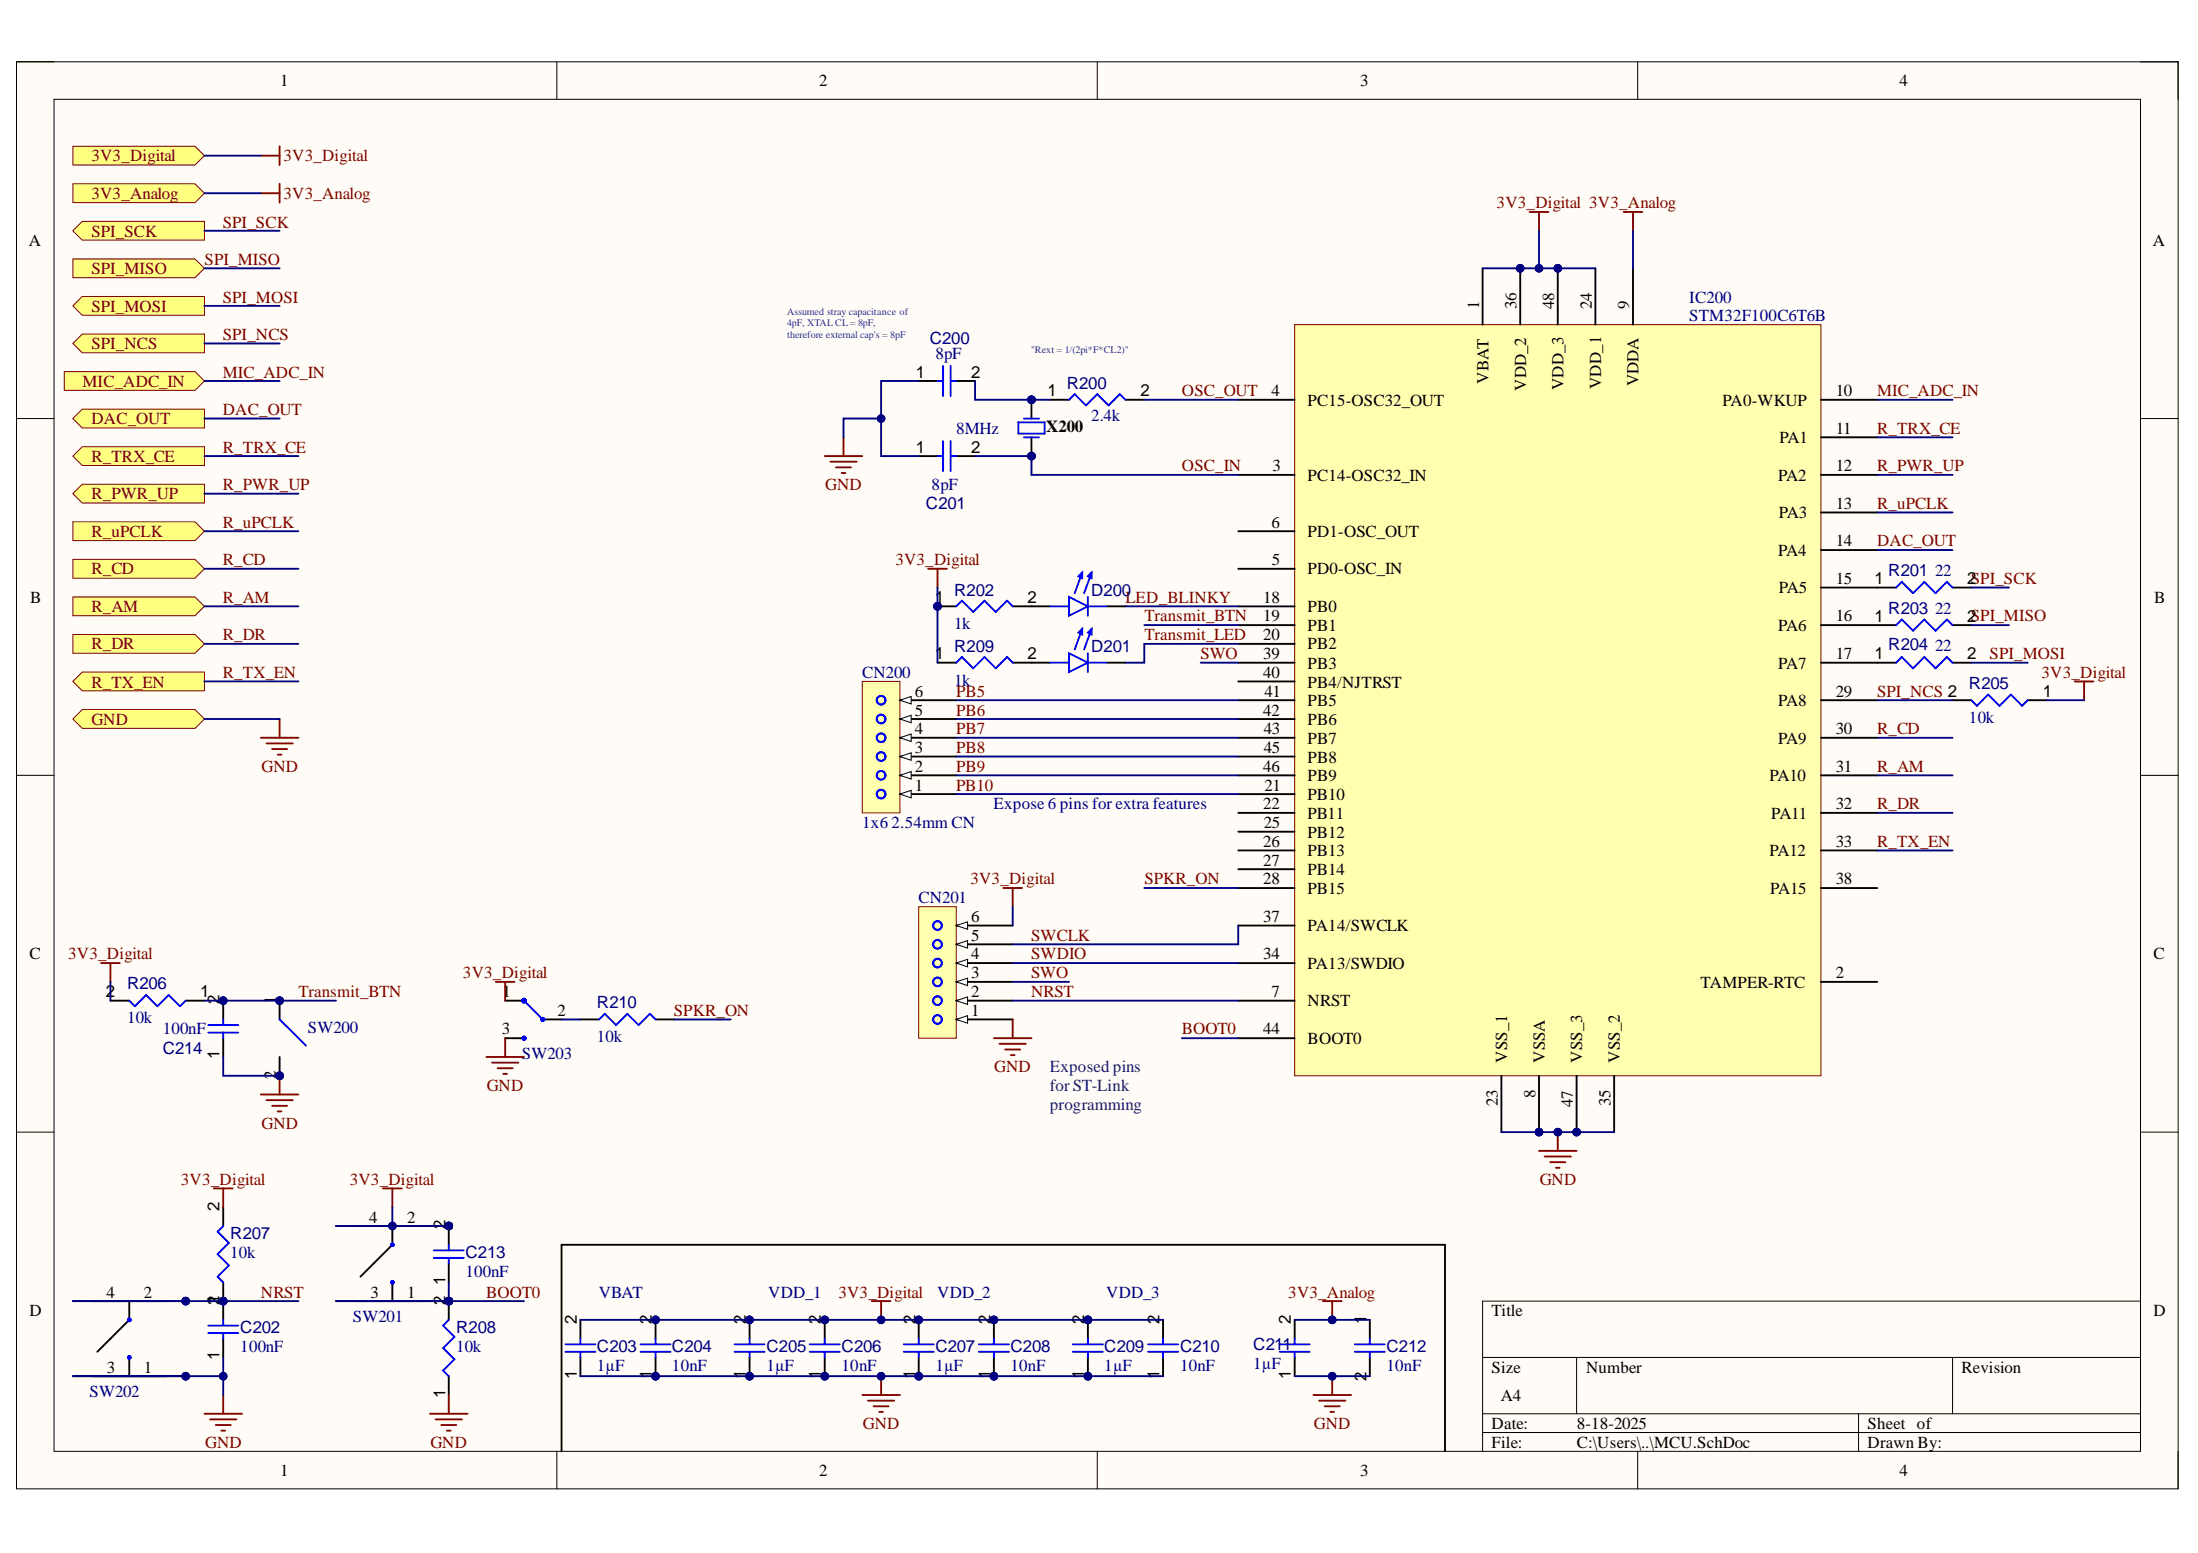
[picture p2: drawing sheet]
<svg xmlns="http://www.w3.org/2000/svg" width="297mm" height="210mm" viewBox="0 0 297 210" stroke-linecap="round" stroke-linejoin="round" font-family="sans-serif">
<defs><g id="words">
<g font-size="2.3">
<text x="37.9" y="11.7">1</text>
<text x="110.7" y="11.7">2</text>
<text x="183.8" y="11.7">3</text>
<text x="256.7" y="11.7">4</text>
<text x="3.9" y="33.3">A</text>
<text x="290.9" y="33.3">A</text>
<text x="199.9" y="41.8" transform="rotate(-90 199.9 41.8)">1</text>
<text x="205" y="41.8" transform="rotate(-90 205 41.8)">36</text>
<text x="210" y="41.8" transform="rotate(-90 210 41.8)">48</text>
<text x="215.1" y="41.8" transform="rotate(-90 215.1 41.8)">24</text>
<text x="220.2" y="41.8" transform="rotate(-90 220.2 41.8)">9</text>
<text x="123.8" y="51">1</text>
<text x="131.2" y="51">2</text>
<text x="141.5" y="53.6">1</text>
<text x="154.1" y="53.6">2</text>
<text x="171.8" y="53.6">4</text>
<text x="201.2" y="51.9" transform="rotate(-90 201.2 51.9)">VBAT</text>
<text x="206.2" y="52.8" transform="rotate(-90 206.2 52.8)">VDD_2</text>
<text x="211.3" y="52.7" transform="rotate(-90 211.3 52.7)">VDD_3</text>
<text x="216.4" y="52.6" transform="rotate(-90 216.4 52.6)">VDD_1</text>
<text x="221.4" y="52.2" transform="rotate(-90 221.4 52.2)">VDDA</text>
<text x="248.1" y="53.6">10</text>
<text x="141.4" y="58.4">X200</text>
<text x="176.7" y="54.8">PC15-OSC32_OUT</text>
<text x="232.8" y="54.8">PA0-WKUP</text>
<text x="240.5" y="59.9">PA1</text>
<text x="248.1" y="58.6">11</text>
<text x="123.8" y="61.2">1</text>
<text x="131.2" y="61.2">2</text>
<text x="172" y="63.7">3</text>
<text x="176.7" y="65">PC14-OSC32_IN</text>
<text x="240.3" y="65">PA2</text>
<text x="248.1" y="63.7">12</text>
<text x="171.8" y="71.3">6</text>
<text x="240.4" y="70">PA3</text>
<text x="248.1" y="68.8">13</text>
<text x="171.9" y="76.4">5</text>
<text x="176.7" y="77.6">PD0-OSC_IN</text>
<text x="176.7" y="72.6">PD1-OSC_OUT</text>
<text x="240.3" y="75.1">PA4</text>
<text x="248.1" y="73.8">14</text>
<text x="4.1" y="81.4">B</text>
<text x="126.3" y="81.5">1</text>
<text x="138.8" y="81.5">2</text>
<text x="170.7" y="81.4">18</text>
<text x="170.7" y="84">19</text>
<text x="176.7" y="82.7">PB0</text>
<text x="240.4" y="80.2">PA5</text>
<text x="248.1" y="78.9">15</text>
<text x="248.1" y="84">16</text>
<text x="253.3" y="79">1</text>
<text x="265.8" y="79">2SPI_SCK</text>
<text x="291.1" y="81.4">B</text>
<text x="126.3" y="89.1">1</text>
<text x="138.8" y="89.1">2</text>
<text x="170.7" y="86.5">20</text>
<text x="170.7" y="89.1">39</text>
<text x="176.7" y="85.2">PB1</text>
<text x="176.7" y="87.8">PB2</text>
<text x="240.3" y="85.2">PA6</text>
<text x="248.1" y="89.1">17</text>
<text x="253.3" y="84.1">1</text>
<text x="253.3" y="89.1">1</text>
<text x="265.8" y="84.1">2SPI_MISO</text>
<text x="265.8" y="89.1">2</text>
<text x="123.6" y="94.2">6</text>
<text x="170.7" y="91.7">40</text>
<text x="170.9" y="94.2">41</text>
<text x="176.7" y="90.4">PB3</text>
<text x="176.7" y="92.9">PB4/NJTRST</text>
<text x="176.7" y="95.5">PB5</text>
<text x="240.3" y="90.4">PA7</text>
<text x="240.3" y="95.5">PA8</text>
<text x="248.1" y="94.2">29</text>
<text x="276.1" y="94.2">1</text>
<text x="123.6" y="101.8">3</text>
<text x="123.6" y="99.3">4</text>
<text x="123.6" y="96.7">5</text>
<text x="170.7" y="96.7">42</text>
<text x="170.8" y="99.3">43</text>
<text x="170.8" y="101.8">45</text>
<text x="176.7" y="98">PB6</text>
<text x="176.7" y="100.5">PB7</text>
<text x="240.3" y="100.5">PA9</text>
<text x="248.1" y="99.3">30</text>
<text x="123.6" y="106.9">1</text>
<text x="123.6" y="104.3">2</text>
<text x="170.7" y="104.3">46</text>
<text x="170.9" y="106.9">21</text>
<text x="176.7" y="103.1">PB8</text>
<text x="176.7" y="105.6">PB9</text>
<text x="239.1" y="105.6">PA10</text>
<text x="248.1" y="104.3">31</text>
<text x="170.7" y="109.4">22</text>
<text x="170.8" y="111.9">25</text>
<text x="176.7" y="108.1">PB10</text>
<text x="176.7" y="110.7">PB11</text>
<text x="176.7" y="113.2">PB12</text>
<text x="239.4" y="110.7">PA11</text>
<text x="248.1" y="109.4">32</text>
<text x="170.7" y="114.5">26</text>
<text x="170.7" y="117">27</text>
<text x="170.7" y="119.5">28</text>
<text x="176.7" y="115.7">PB13</text>
<text x="176.7" y="118.3">PB14</text>
<text x="239.1" y="115.7">PA12</text>
<text x="248.1" y="114.5">33</text>
<text x="248.1" y="119.5">38</text>
<text x="131.2" y="124.6">6</text>
<text x="170.7" y="124.6">37</text>
<text x="176.7" y="120.8">PB15</text>
<text x="176.7" y="125.9">PA14/SWCLK</text>
<text x="239.2" y="120.8">PA15</text>
<text x="4" y="129.7">C</text>
<text x="131.2" y="129.7">4</text>
<text x="131.2" y="127.1">5</text>
<text x="170.7" y="129.7">34</text>
<text x="176.7" y="130.9">PA13/SWDIO</text>
<text x="291" y="129.7">C</text>
<text x="14.3" y="134.7">2</text>
<text x="27.1" y="134.7">1</text>
<text x="29.7" y="135.8" transform="rotate(-90 29.7 135.8)">2</text>
<text x="37.3" y="135.8" transform="rotate(-90 37.3 135.8)">1</text>
<text x="67.9" y="134.7">1</text>
<text x="75.3" y="137.3">2</text>
<text x="131.2" y="137.3">1</text>
<text x="131.2" y="134.7">2</text>
<text x="131.2" y="132.2">3</text>
<text x="171.8" y="134.7">7</text>
<text x="176.7" y="136">NRST</text>
<text x="229.8" y="133.5">TAMPER-RTC</text>
<text x="248.1" y="132.2">2</text>
<text x="29.7" y="143.2" transform="rotate(-90 29.7 143.2)">1</text>
<text x="67.8" y="139.8">3</text>
<text x="170.7" y="139.8">44</text>
<text x="176.7" y="141.1">BOOT0</text>
<text x="203.7" y="143.6" transform="rotate(-90 203.7 143.6)">VSS_1</text>
<text x="208.8" y="143.6" transform="rotate(-90 208.8 143.6)">VSSA</text>
<text x="213.8" y="143.6" transform="rotate(-90 213.8 143.6)">VSS_3</text>
<text x="218.9" y="143.6" transform="rotate(-90 218.9 143.6)">VSS_2</text>
<text x="37.3" y="145.9" transform="rotate(-90 37.3 145.9)">2</text>
<text x="202.4" y="149.5" transform="rotate(-90 202.4 149.5)">23</text>
<text x="207.5" y="148.4" transform="rotate(-90 207.5 148.4)">8</text>
<text x="212.6" y="149.6" transform="rotate(-90 212.6 149.6)">47</text>
<text x="217.6" y="149.5" transform="rotate(-90 217.6 149.5)">35</text>
<text x="29.7" y="163.6" transform="rotate(-90 29.7 163.6)">2</text>
<text x="49.9" y="165.2">4</text>
<text x="55" y="165.2">2</text>
<text x="60.2" y="166.2" transform="rotate(-90 60.2 166.2)">2</text>
<text x="60.2" y="173.7" transform="rotate(-90 60.2 173.7)">1</text>
<text x="4" y="177.9">D</text>
<text x="14.4" y="175.4">4</text>
<text x="19.4" y="175.4">2</text>
<text x="29.7" y="176.4" transform="rotate(-90 29.7 176.4)">2</text>
<text x="29.7" y="176.2" transform="rotate(-90 29.7 176.2)">1</text>
<text x="50.1" y="175.4">3</text>
<text x="55" y="175.4">1</text>
<text x="60.2" y="176.4" transform="rotate(-90 60.2 176.4)">2</text>
<text x="78" y="178.9" transform="rotate(-90 78 178.9)">2</text>
<text x="88.1" y="178.9" transform="rotate(-90 88.1 178.9)">2</text>
<text x="100.8" y="178.9" transform="rotate(-90 100.8 178.9)">2</text>
<text x="110.9" y="178.9" transform="rotate(-90 110.9 178.9)">2</text>
<text x="123.7" y="178.9" transform="rotate(-90 123.7 178.9)">2</text>
<text x="133.8" y="178.9" transform="rotate(-90 133.8 178.9)">2</text>
<text x="146.5" y="178.9" transform="rotate(-90 146.5 178.9)">2</text>
<text x="156.7" y="178.9" transform="rotate(-90 156.7 178.9)">2</text>
<text x="174.4" y="178.9" transform="rotate(-90 174.4 178.9)">2</text>
<text x="184.7" y="178.9" transform="rotate(-90 184.7 178.9)">1</text>
<text x="201.6" y="177.9">Title</text>
<text x="291" y="177.9">D</text>
<text x="14.5" y="185.5">3</text>
<text x="19.4" y="185.5">1</text>
<text x="29.7" y="183.8" transform="rotate(-90 29.7 183.8)">1</text>
<text x="201.6" y="185.5">Size</text>
<text x="214.3" y="185.5">Number</text>
<text x="265.1" y="185.5">Revision</text>
<text x="60.2" y="188.9" transform="rotate(-90 60.2 188.9)">1</text>
<text x="78" y="186.4" transform="rotate(-90 78 186.4)">1</text>
<text x="88.1" y="186.4" transform="rotate(-90 88.1 186.4)">1</text>
<text x="100.8" y="186.4" transform="rotate(-90 100.8 186.4)">1</text>
<text x="110.9" y="186.4" transform="rotate(-90 110.9 186.4)">1</text>
<text x="123.7" y="186.4" transform="rotate(-90 123.7 186.4)">1</text>
<text x="133.8" y="186.4" transform="rotate(-90 133.8 186.4)">1</text>
<text x="146.5" y="186.4" transform="rotate(-90 146.5 186.4)">1</text>
<text x="156.7" y="186.4" transform="rotate(-90 156.7 186.4)">1</text>
<text x="174.4" y="186.4" transform="rotate(-90 174.4 186.4)">1</text>
<text x="184.7" y="186.6" transform="rotate(-90 184.7 186.6)">2</text>
<text x="202.8" y="189.3">A4</text>
<text x="201.6" y="193.1">Date:</text>
<text x="201.6" y="195.7">File:</text>
<text x="213.1" y="193.1">8-18-2025</text>
<text x="213.1" y="195.7">C:\Users\..\MCU.SchDoc</text>
<text x="252.4" y="193.1">Sheet of</text>
<text x="252.4" y="195.7">Drawn By:</text>
<text x="37.9" y="199.5">1</text>
<text x="110.7" y="199.5">2</text>
<text x="183.8" y="199.5">3</text>
<text x="256.7" y="199.5">4</text>
</g>
<g font-size="2.3" fill="#800000">
<text x="12.3" y="21.8">3V3_Digital</text>
<text x="38.3" y="21.8">3V3_Digital</text>
<text x="12.3" y="26.9">3V3_Analog</text>
<text x="38.3" y="26.9">3V3_Analog</text>
<text x="202.3" y="28.1">3V3_Digital 3V3_Analog</text>
<text x="12.3" y="32">SPI_SCK</text>
<text x="27.6" y="35.8">SPI_MISO</text>
<text x="30.1" y="30.8">SPI_SCK</text>
<text x="12.3" y="37.1">SPI_MISO</text>
<text x="30.1" y="40.9">SPI_MOSI</text>
<text x="12.3" y="42.2">SPI_MOSI</text>
<text x="12.3" y="47.2">SPI_NCS</text>
<text x="30.1" y="46">SPI_NCS</text>
<text x="11.2" y="52.3">MIC_ADC_IN</text>
<text x="30.1" y="51">MIC_ADC_IN</text>
<text x="159.7" y="53.6">OSC_OUT</text>
<text x="253.7" y="53.6">MIC_ADC_IN</text>
<text x="12.3" y="57.4">DAC_OUT</text>
<text x="30.1" y="56.1">DAC_OUT</text>
<text x="253.7" y="58.6">R_TRX_CE</text>
<text x="12.3" y="62.4">R_TRX_CE</text>
<text x="30.1" y="61.2">R_TRX_CE</text>
<text x="159.7" y="63.7">OSC_IN</text>
<text x="253.7" y="63.7">R_PWR_UP</text>
<text x="12.3" y="67.5">R_PWR_UP</text>
<text x="30.1" y="66.2">R_PWR_UP</text>
<text x="30.1" y="71.3">R_uPCLK</text>
<text x="111.5" y="66.2">GND</text>
<text x="253.7" y="68.8">R_uPCLK</text>
<text x="12.3" y="72.6">R_uPCLK</text>
<text x="12.3" y="77.6">R_CD</text>
<text x="30.1" y="76.4">R_CD</text>
<text x="121" y="76.4">3V3_Digital</text>
<text x="253.7" y="73.8">DAC_OUT</text>
<text x="12.3" y="82.7">R_AM</text>
<text x="30.1" y="81.4">R_AM</text>
<text x="152.1" y="81.4">LED_BLINKY</text>
<text x="154.6" y="84">Transmit_BTN</text>
<text x="12.3" y="87.8">R_DR</text>
<text x="30.1" y="86.5">R_DR</text>
<text x="154.6" y="86.5">Transmit_LED</text>
<text x="162.3" y="89.1">SWO</text>
<text x="268.9" y="89.1">SPI_MOSI</text>
<text x="12.3" y="92.9">R_TX_EN</text>
<text x="30.1" y="91.7">R_TX_EN</text>
<text x="129.2" y="94.2">PB5</text>
<text x="253.7" y="94.2">SPI_NCS 2</text>
<text x="275.9" y="91.7">3V3_Digital</text>
<text x="12.3" y="98">GND</text>
<text x="129.2" y="96.7">PB6</text>
<text x="129.2" y="99.3">PB7</text>
<text x="129.2" y="101.8">PB8</text>
<text x="253.7" y="99.3">R_CD</text>
<text x="35.3" y="104.3">GND</text>
<text x="129.2" y="104.3">PB9</text>
<text x="129.2" y="106.9">PB10</text>
<text x="253.7" y="104.3">R_AM</text>
<text x="253.7" y="109.4">R_DR</text>
<text x="131.1" y="119.5">3V3_Digital</text>
<text x="154.6" y="119.5">SPKR_ON</text>
<text x="253.7" y="114.5">R_TX_EN</text>
<text x="9.2" y="129.7">3V3_Digital</text>
<text x="139.3" y="127.1">SWCLK</text>
<text x="139.3" y="129.7">SWDIO</text>
<text x="40.3" y="134.7">Transmit_BTN</text>
<text x="62.6" y="132.2">3V3_Digital</text>
<text x="91.1" y="137.3">SPKR_ON</text>
<text x="139.3" y="134.7">NRST</text>
<text x="139.3" y="132.2">SWO</text>
<text x="159.7" y="139.8">BOOT0</text>
<text x="65.8" y="147.4">GND</text>
<text x="134.4" y="144.9">GND</text>
<text x="35.3" y="152.6">GND</text>
<text x="24.4" y="160.2">3V3_Digital</text>
<text x="47.3" y="160.2">3V3_Digital</text>
<text x="208.1" y="160.2">GND</text>
<text x="35.3" y="175.4">NRST</text>
<text x="65.7" y="175.4">BOOT0</text>
<text x="113.3" y="175.4">3V3_Digital</text>
<text x="174.1" y="175.4">3V3_Analog</text>
<text x="27.7" y="195.7">GND</text>
<text x="58.2" y="195.7">GND</text>
<text x="116.6" y="193.1">GND</text>
<text x="177.6" y="193.1">GND</text>
</g>
<g font-size="2.3" fill="#000080">
<text x="228.3" y="40.9">IC200</text>
<text x="125.6" y="46.5">C200</text>
<text x="228.3" y="43.4">STM32F100C6T6B</text>
<text x="126.4" y="48.5">8pF</text>
<text x="144.2" y="52.5">R200</text>
<text x="129.2" y="58.6">8MHz</text>
<text x="147.5" y="56.9">2.4k</text>
<text x="125.1" y="68.8">C201</text>
<text x="125.9" y="66.2">8pF</text>
<text x="255.2" y="77.9">R201</text>
<text x="261.5" y="77.9">22</text>
<text x="128.9" y="80.5">R202</text>
<text x="147.5" y="80.5">D200</text>
<text x="255.2" y="83">R203</text>
<text x="261.5" y="83">22</text>
<text x="128.9" y="85">1k</text>
<text x="128.9" y="88.1">R209</text>
<text x="147.5" y="88.1">D201</text>
<text x="255.2" y="87.9">R204</text>
<text x="261.5" y="88">22</text>
<text x="116.5" y="91.7">CN200</text>
<text x="128.9" y="92.7">1k</text>
<text x="266.1" y="93.2">R205</text>
<text x="266.1" y="97.7">10k</text>
<text x="116.5" y="111.9">1x6</text>
<text x="120.5" y="111.9">2.54mm CN</text>
<text x="134.3" y="109.4">Expose 6 pins for extra features</text>
<text x="124.1" y="122.1">CN201</text>
<text x="17.2" y="133.7">R206</text>
<text x="80.7" y="136.3">R210</text>
<text x="17.2" y="138.3">10k</text>
<text x="22" y="139.8">100nF</text>
<text x="22" y="142.4">C214</text>
<text x="41.6" y="139.6">SW200</text>
<text x="70.5" y="143.1">SW203</text>
<text x="80.7" y="140.8">10k</text>
<text x="31.1" y="167.5">R207</text>
<text x="31.1" y="170.1">10k</text>
<text x="62.9" y="172.6">100nF</text>
<text x="62.9" y="170.1">C213</text>
<text x="47.7" y="178.7">SW201</text>
<text x="80.9" y="175.4">VBAT</text>
<text x="103.8" y="175.4">VDD_1</text>
<text x="126.7" y="175.4">VDD_2</text>
<text x="149.5" y="175.4">VDD_3</text>
<text x="32.5" y="182.7">100nF</text>
<text x="32.5" y="180.2">C202</text>
<text x="61.6" y="182.7">10k</text>
<text x="61.6" y="180.2">R208</text>
<text x="80.7" y="185.3">1µF</text>
<text x="80.7" y="182.7">C203</text>
<text x="90.8" y="185.3">10nF</text>
<text x="90.8" y="182.7">C204</text>
<text x="103.6" y="185.3">1µF</text>
<text x="103.6" y="182.7">C205</text>
<text x="113.7" y="185.3">10nF</text>
<text x="113.7" y="182.7">C206</text>
<text x="126.4" y="185.3">1µF</text>
<text x="126.4" y="182.7">C207</text>
<text x="136.6" y="185.3">10nF</text>
<text x="136.6" y="182.7">C208</text>
<text x="149.2" y="185.3">1µF</text>
<text x="149.2" y="182.7">C209</text>
<text x="159.5" y="185.3">10nF</text>
<text x="159.5" y="182.7">C210</text>
<text x="169.4" y="185">1µF</text>
<text x="169.4" y="182.5">C211</text>
<text x="187.4" y="185.3">10nF</text>
<text x="187.4" y="182.7">C212</text>
<text x="12.1" y="188.8">SW202</text>
</g>
<g font-size="2.3" fill="#073763">
<text x="141.9" y="144.9">Exposed pins</text>
<text x="141.9" y="147.4">for ST-Link</text>
<text x="141.9" y="150">programming</text>
</g>
<g font-size="1.4" fill="#1c4587">
<text x="106.4" y="42.6">Assumed stray capacitance of</text>
<text x="106.4" y="44.1">4pF, XTAL CL = 8pF,</text>
<text x="106.4" y="45.6">therefore external cap's = 8pF</text>
<text x="139.3" y="47.6">&quot;Rext = 1/(2pi*F*CL2)&quot;</text>
</g>
</g></defs>
<path d="M2.2 8.4h292.2v192.8h-292.2z" fill-rule="evenodd" fill="#fffcf8"/>
<path d="M2.2 8.4h292.2v192.8h-292.2z" fill="none" stroke="#000" stroke-width=".14"/>
<path d="M7.3 13.4h282v182.8h-282z" fill-rule="evenodd" fill="#fffcf8"/>
<g fill="none" stroke="#000" stroke-width=".14">
<path d="M2.2 8.3h5.1M7.3 13.4h282v182.8h-282zM75.3 8.3v5.1M148.3 8.3v5.1M221.3 8.4v5M289.3 8.4h5.1v5M2.2 56.6h5.1M289.3 56.6h5.1M2.2 104.8h5.1M289.3 104.8h5.1M2.2 153h5.1M289.3 153h5.1"/>
<path d="M289.3 175.9h-88.9v20.3M75.3 196.2v5M148.3 196.2v5M200.4 183.5h88.9M200.4 191.1h88.9M200.4 193.6h88.9M213.1 183.5v7.6M221.3 196.2v5M251.2 191.1v5.1M263.9 183.5v7.6M294.4 196.2v5"/>
</g>
<circle cx="208" cy="153" r=".51" fill="#000080"/>
<circle cx="208" cy="153" r=".51" fill="none" stroke="#000080" stroke-width=".14"/>
<circle cx="205.4" cy="36.3" r=".51" fill="#000080"/>
<circle cx="205.4" cy="36.3" r=".51" fill="none" stroke="#000080" stroke-width=".14"/>
<circle cx="213.1" cy="153" r=".51" fill="#000080"/>
<circle cx="213.1" cy="153" r=".51" fill="none" stroke="#000080" stroke-width=".14"/>
<circle cx="210.5" cy="36.3" r=".51" fill="#000080"/>
<circle cx="210.5" cy="36.3" r=".51" fill="none" stroke="#000080" stroke-width=".14"/>
<path d="M175 43.9h71.1v101.5h-71.1z" fill-rule="evenodd" fill="#ffffb0"/>
<path d="M175 43.9h71.1v101.5h-71.1z" fill="none" stroke="#800000" stroke-width=".14"/>
<path d="M200.4 36.3v7.6M167.3 54h7.7M167.3 64.2h7.7M167.3 76.9h7.7M167.3 71.8h7.7M167.3 135.3h7.7M246.1 132.7h7.6M208 145.4v7.6" fill="none" stroke="#000" stroke-width=".25"/>
<circle cx="208" cy="153" r=".51" fill="#000080"/>
<circle cx="208" cy="153" r=".51" fill="none" stroke="#000080" stroke-width=".14"/>
<g fill="none" stroke="#000" stroke-width=".25">
<path d="M205.4 36.3v7.6M215.6 36.3v7.6M220.7 36.3v7.6M246.1 54h7.6M246.1 59.1h7.6M246.1 64.2h7.6M246.1 69.3h7.6M246.1 74.3h7.6M246.1 79.4h7.6M167.3 84.5h7.7M167.3 82h7.7M167.3 87h7.7"/>
<path d="M246.1 84.5h7.6M246.1 89.6h7.6M246.1 94.6h7.6M246.1 99.7h7.6M167.3 107.3h7.7M167.3 109.9h7.7M167.3 112.4h7.7M167.3 114.9h7.7M167.3 117.5h7.7M246.1 109.9h7.6M246.1 114.9h7.6M246.1 104.8h7.6"/>
<path d="M167.3 120h7.7M167.3 130.2h7.7M202.9 145.4v7.6M218.1 145.4v7.6"/>
</g>
<circle cx="205.4" cy="36.3" r=".51" fill="#000080"/>
<circle cx="205.4" cy="36.3" r=".51" fill="none" stroke="#000080" stroke-width=".14"/>
<path d="M167.3 89.6h7.7M167.3 92.1h7.7M167.3 94.6h7.7M167.3 97.2h7.7M167.3 99.7h7.7M167.3 102.3h7.7M167.3 104.8h7.7M167.3 125.1h7.7M246.1 120h7.6M167.3 140.3h7.7M213.1 145.4v7.6" fill="none" stroke="#000" stroke-width=".25"/>
<circle cx="213.1" cy="153" r=".51" fill="#000080"/>
<circle cx="213.1" cy="153" r=".51" fill="none" stroke="#000080" stroke-width=".14"/>
<path d="M210.5 36.3v7.6" fill="none" stroke="#000" stroke-width=".25"/>
<circle cx="210.5" cy="36.3" r=".51" fill="#000080"/>
<circle cx="210.5" cy="36.3" r=".51" fill="none" stroke="#000080" stroke-width=".14"/>
<path d="M9.8 19.8h16.6l1.2 1.2-1.2 1.3h-16.6z" fill-rule="evenodd" fill="#ffff80"/>
<path d="M9.8 19.8h16.6l1.2 1.2-1.2 1.3h-16.6z" fill="none" stroke="#800000" stroke-width=".14"/>
<path d="M9.8 24.8h16.6l1.2 1.3-1.2 1.3h-16.6z" fill-rule="evenodd" fill="#ffff80"/>
<path d="M9.8 24.8h16.6l1.2 1.3-1.2 1.3h-16.6z" fill="none" stroke="#800000" stroke-width=".14"/>
<path d="M11.1 95.9h15.3l1.2 1.3-1.2 1.2h-15.3l-1.3-1.2z" fill-rule="evenodd" fill="#ffff80"/>
<path d="M11.1 95.9h15.3l1.2 1.3-1.2 1.2h-15.3l-1.3-1.2z" fill="none" stroke="#800000" stroke-width=".14"/>
<path d="M35.2 99.7h5.1M37.8 97.2v2.5M36 100.5h3.6M36.8 101.2h2M37.5 102h.5M208 155.6h5.1M208.7 156.3h3.6M209.5 157.1h2M210.3 157.8h.5M210.5 153v2.6" fill="none" stroke="#800000" stroke-width=".25"/>
<circle cx="210.5" cy="153" r=".51" fill="#000080"/>
<circle cx="210.5" cy="153" r=".51" fill="none" stroke="#000080" stroke-width=".14"/>
<path d="M139.4 82h2.5M149.6 82h2.5" fill="none" stroke="#000" stroke-width=".25"/>
<path d="M146.3 77.4l-1.1 2.8M147.5 77.4l-1 2.8M141.9 82h2.6M144.5 80.7l2.5 1.3-2.5 1.2zM147 80.7v2.5M147 82h2.6" fill="none" stroke="#00f" stroke-width=".25"/>
<path d="M146.3 77.4v.7l-.6-.2z" fill="#00f"/>
<path d="M146.3 77.4v.7l-.6-.2z" fill="none" stroke="#00f" stroke-width=".25"/>
<path d="M147 77.9l.5-.5v.7z" fill="#00f"/>
<path d="M147 77.9l.5-.5v.7z" fill="none" stroke="#00f" stroke-width=".25"/>
<circle cx="126.7" cy="82" r=".51" fill="#000080"/>
<circle cx="126.7" cy="82" r=".51" fill="none" stroke="#000080" stroke-width=".14"/>
<path d="M126.7 82h2.5M136.9 82h2.5" fill="none" stroke="#000" stroke-width=".25"/>
<circle cx="126.7" cy="82" r=".51" fill="#000080"/>
<circle cx="126.7" cy="82" r=".51" fill="none" stroke="#000080" stroke-width=".14"/>
<path d="M129.2 82l.8-.8 1.5 1.5 1.5-1.5 1.6 1.5 1.5-1.5 .8 .8" fill="none" stroke="#00f" stroke-width=".25"/>
<path d="M124.2 122.6h5v17.7h-5z" fill-rule="evenodd" fill="#ffffb0"/>
<path d="M124.2 122.6h5v17.7h-5z" fill="none" stroke="#800000" stroke-width=".14"/>
<path d="M129.2 137.8h7.7" fill="none" stroke="#000" stroke-width=".25"/>
<path d="M129.2 137.8l1.6-.5v1z" fill="#f8fcff"/>
<path d="M129.2 137.8l1.6-.5v1z" fill="none" stroke="#000" stroke-width=".14"/>
<path d="M129.2 135.2h7.7" fill="none" stroke="#000" stroke-width=".25"/>
<path d="M129.2 135.2l1.6-.5v1.1z" fill="#f8fcff"/>
<path d="M129.2 135.2l1.6-.5v1.1z" fill="none" stroke="#000" stroke-width=".14"/>
<path d="M129.2 132.7h7.7" fill="none" stroke="#000" stroke-width=".25"/>
<path d="M129.2 132.7l1.6-.5v1z" fill="#f8fcff"/>
<path d="M129.2 132.7l1.6-.5v1z" fill="none" stroke="#000" stroke-width=".14"/>
<path d="M129.2 130.2h7.7" fill="none" stroke="#000" stroke-width=".25"/>
<path d="M129.2 130.2l1.6-.5v1z" fill="#f8fcff"/>
<path d="M129.2 130.2l1.6-.5v1z" fill="none" stroke="#000" stroke-width=".14"/>
<path d="M129.2 127.6h7.7" fill="none" stroke="#000" stroke-width=".25"/>
<path d="M129.2 127.6l1.6-.5v1z" fill="#f8fcff"/>
<path d="M129.2 127.6l1.6-.5v1z" fill="none" stroke="#000" stroke-width=".14"/>
<g fill="none" stroke="#00f" stroke-width=".25">
<circle cx="126.7" cy="132.7" r=".58"/>
<circle cx="126.7" cy="135.2" r=".59"/>
<circle cx="126.7" cy="127.6" r=".59"/>
<circle cx="126.7" cy="130.2" r=".59"/>
<circle cx="126.7" cy="137.8" r=".59"/>
</g>
<path d="M129.2 125.1h7.7" fill="none" stroke="#000" stroke-width=".25"/>
<path d="M129.2 125.1l1.6-.5v1z" fill="#f8fcff"/>
<path d="M129.2 125.1l1.6-.5v1z" fill="none" stroke="#000" stroke-width=".14"/>
<circle cx="126.7" cy="125.1" r=".59" fill="none" stroke="#00f" stroke-width=".25"/>
<path d="M206.7 28.7h2.5M208 28.7v2.5M219.4 28.7h2.6M220.7 28.7v2.5M135.6 120h2.5M136.9 120v2.6" fill="none" stroke="#800000" stroke-width=".25"/>
<circle cx="30.2" cy="175.9" r=".51" fill="#000080"/>
<circle cx="30.2" cy="175.9" r=".51" fill="none" stroke="#000080" stroke-width=".14"/>
<path d="M30.2 175.9v2.5M30.2 180.9v2.6" fill="none" stroke="#000" stroke-width=".25"/>
<circle cx="30.2" cy="175.9" r=".51" fill="#000080"/>
<circle cx="30.2" cy="175.9" r=".51" fill="none" stroke="#000080" stroke-width=".14"/>
<path d="M28.1 179.2h4.1M30.2 178.4v.8M28.1 180.2h4.1M30.2 180.2v.7" fill="none" stroke="#00f" stroke-width=".25"/>
<circle cx="30.2" cy="175.9" r=".51" fill="#000080"/>
<circle cx="30.2" cy="175.9" r=".51" fill="none" stroke="#000080" stroke-width=".14"/>
<path d="M30.2 163.2v2.5M30.2 173.3v2.6" fill="none" stroke="#000" stroke-width=".25"/>
<circle cx="30.2" cy="175.9" r=".51" fill="#000080"/>
<circle cx="30.2" cy="175.9" r=".51" fill="none" stroke="#000080" stroke-width=".14"/>
<path d="M29.4 172.6l.8 .7M30.2 165.7l-.8 .8 1.5 1.5-1.5 1.5 1.5 1.5-1.5 1.6" fill="none" stroke="#00f" stroke-width=".25"/>
<path d="M28.9 160.6h2.5M30.2 160.6v2.6M27.6 191.1h5.1M28.4 191.8h3.6M29.1 192.6h2.1M29.9 193.4h.5M30.2 188.6v2.5" fill="none" stroke="#800000" stroke-width=".25"/>
<circle cx="25.1" cy="186" r=".51" fill="#000080"/>
<circle cx="25.1" cy="186" r=".51" fill="none" stroke="#000080" stroke-width=".14"/>
<circle cx="25.1" cy="175.9" r=".51" fill="#000080"/>
<circle cx="25.1" cy="175.9" r=".51" fill="none" stroke="#000080" stroke-width=".14"/>
<path d="M12.4 175.9h10.1M17.5 175.9v2.5l-4.4 4.3M12.4 186h12.7M17.5 183.5v2.5" fill="none" stroke="#000" stroke-width=".25"/>
<g fill="none" stroke="#00f" stroke-width=".25">
<circle cx="17.5" cy="178.4" r=".18"/>
<circle cx="17.5" cy="183.5" r=".18"/>
</g>
<circle cx="25.1" cy="186" r=".51" fill="#000080"/>
<circle cx="25.1" cy="186" r=".51" fill="none" stroke="#000080" stroke-width=".14"/>
<path d="M17.5 175.9h7.6" fill="none" stroke="#000" stroke-width=".25"/>
<circle cx="25.1" cy="175.9" r=".51" fill="#000080"/>
<circle cx="25.1" cy="175.9" r=".51" fill="none" stroke="#000080" stroke-width=".14"/>
<path d="M9.9 175.9h7.6M9.9 186h7.6" fill="none" stroke="#000" stroke-width=".25"/>
<circle cx="60.6" cy="175.9" r=".51" fill="#000080"/>
<circle cx="60.6" cy="175.9" r=".51" fill="none" stroke="#000080" stroke-width=".14"/>
<path d="M60.6 175.9v2.5" fill="none" stroke="#000" stroke-width=".25"/>
<circle cx="60.6" cy="175.9" r=".51" fill="#000080"/>
<circle cx="60.6" cy="175.9" r=".51" fill="none" stroke="#000080" stroke-width=".14"/>
<path d="M60.6 186v2.6" fill="none" stroke="#000" stroke-width=".25"/>
<path d="M60.6 178.4l-.7 .8 1.5 1.5-1.5 1.5 1.5 1.5-1.5 1.5 .7 .8" fill="none" stroke="#00f" stroke-width=".25"/>
<path d="M58.1 191.1h5.1M58.9 191.8h3.5M59.6 192.6h2.1M60.4 193.4h.5M60.6 188.6v2.5" fill="none" stroke="#800000" stroke-width=".25"/>
<circle cx="60.6" cy="175.9" r=".51" fill="#000080"/>
<circle cx="60.6" cy="175.9" r=".51" fill="none" stroke="#000080" stroke-width=".14"/>
<circle cx="60.6" cy="165.7" r=".51" fill="#000080"/>
<circle cx="60.6" cy="165.7" r=".51" fill="none" stroke="#000080" stroke-width=".14"/>
<path d="M47.9 165.7h10.2M48 175.9h12.6M53 165.7v2.5l-4.3 4.4M53 173.3v2.6" fill="none" stroke="#000" stroke-width=".25"/>
<g fill="none" stroke="#00f" stroke-width=".25">
<path d="M52.9 173.2h.3v.2h-.3z"/>
<circle cx="53" cy="168.2" r=".18"/>
<circle cx="53" cy="173.3" r=".18"/>
</g>
<circle cx="60.6" cy="175.9" r=".51" fill="#000080"/>
<circle cx="60.6" cy="175.9" r=".51" fill="none" stroke="#000080" stroke-width=".14"/>
<path d="M53 165.7h7.6" fill="none" stroke="#000" stroke-width=".25"/>
<circle cx="60.6" cy="165.7" r=".51" fill="#000080"/>
<circle cx="60.6" cy="165.7" r=".51" fill="none" stroke="#000080" stroke-width=".14"/>
<path d="M45.4 175.9h7.6M45.4 165.7h7.6" fill="none" stroke="#000" stroke-width=".25"/>
<path d="M51.8 160.6h2.5M53 160.6v2.6" fill="none" stroke="#800000" stroke-width=".25"/>
<circle cx="88.6" cy="186" r=".51" fill="#000080"/>
<circle cx="88.6" cy="186" r=".51" fill="none" stroke="#000080" stroke-width=".14"/>
<circle cx="88.6" cy="178.4" r=".51" fill="#000080"/>
<circle cx="88.6" cy="178.4" r=".51" fill="none" stroke="#000080" stroke-width=".14"/>
<path d="M88.6 183.5v2.5" fill="none" stroke="#000" stroke-width=".25"/>
<circle cx="88.6" cy="186" r=".51" fill="#000080"/>
<circle cx="88.6" cy="186" r=".51" fill="none" stroke="#000080" stroke-width=".14"/>
<path d="M88.6 178.4v2.5" fill="none" stroke="#000" stroke-width=".25"/>
<circle cx="88.6" cy="178.4" r=".51" fill="#000080"/>
<circle cx="88.6" cy="178.4" r=".51" fill="none" stroke="#000080" stroke-width=".14"/>
<path d="M76.4 181.7h4.1M76.4 182.7h4.1M78.4 180.9v.8M78.4 182.7v.8M86.6 181.7h4M86.6 182.7h4M88.6 180.9v.8M88.6 182.7v.8" fill="none" stroke="#00f" stroke-width=".25"/>
<path d="M78.4 178.4v2.5M78.4 183.5v2.5" fill="none" stroke="#000" stroke-width=".25"/>
<path d="M117.8 175.9h2.5M119.1 175.9v2.5" fill="none" stroke="#800000" stroke-width=".25"/>
<circle cx="119.1" cy="178.4" r=".51" fill="#000080"/>
<circle cx="119.1" cy="178.4" r=".51" fill="none" stroke="#000080" stroke-width=".14"/>
<circle cx="101.3" cy="186" r=".51" fill="#000080"/>
<circle cx="101.3" cy="186" r=".51" fill="none" stroke="#000080" stroke-width=".14"/>
<circle cx="101.3" cy="178.4" r=".51" fill="#000080"/>
<circle cx="101.3" cy="178.4" r=".51" fill="none" stroke="#000080" stroke-width=".14"/>
<path d="M101.3 183.5v2.5" fill="none" stroke="#000" stroke-width=".25"/>
<circle cx="101.3" cy="186" r=".51" fill="#000080"/>
<circle cx="101.3" cy="186" r=".51" fill="none" stroke="#000080" stroke-width=".14"/>
<path d="M101.3 178.4v2.5" fill="none" stroke="#000" stroke-width=".25"/>
<circle cx="101.3" cy="178.4" r=".51" fill="#000080"/>
<circle cx="101.3" cy="178.4" r=".51" fill="none" stroke="#000080" stroke-width=".14"/>
<path d="M99.3 181.7h4M99.3 182.7h4M101.3 180.9v.8M101.3 182.7v.8" fill="none" stroke="#00f" stroke-width=".25"/>
<circle cx="124.2" cy="186" r=".51" fill="#000080"/>
<circle cx="124.2" cy="186" r=".51" fill="none" stroke="#000080" stroke-width=".14"/>
<circle cx="124.2" cy="178.4" r=".51" fill="#000080"/>
<circle cx="124.2" cy="178.4" r=".51" fill="none" stroke="#000080" stroke-width=".14"/>
<path d="M124.2 183.5v2.5" fill="none" stroke="#000" stroke-width=".25"/>
<circle cx="124.2" cy="186" r=".51" fill="#000080"/>
<circle cx="124.2" cy="186" r=".51" fill="none" stroke="#000080" stroke-width=".14"/>
<path d="M124.2 178.4v2.5" fill="none" stroke="#000" stroke-width=".25"/>
<circle cx="124.2" cy="178.4" r=".51" fill="#000080"/>
<circle cx="124.2" cy="178.4" r=".51" fill="none" stroke="#000080" stroke-width=".14"/>
<path d="M122.1 181.7h4.1M122.1 182.7h4.1M124.2 180.9v.8M124.2 182.7v.8" fill="none" stroke="#00f" stroke-width=".25"/>
<circle cx="147" cy="186" r=".51" fill="#000080"/>
<circle cx="147" cy="186" r=".51" fill="none" stroke="#000080" stroke-width=".14"/>
<circle cx="147" cy="178.4" r=".51" fill="#000080"/>
<circle cx="147" cy="178.4" r=".51" fill="none" stroke="#000080" stroke-width=".14"/>
<path d="M147 183.5v2.5" fill="none" stroke="#000" stroke-width=".25"/>
<circle cx="147" cy="186" r=".51" fill="#000080"/>
<circle cx="147" cy="186" r=".51" fill="none" stroke="#000080" stroke-width=".14"/>
<path d="M147 178.4v2.5" fill="none" stroke="#000" stroke-width=".25"/>
<circle cx="147" cy="178.4" r=".51" fill="#000080"/>
<circle cx="147" cy="178.4" r=".51" fill="none" stroke="#000080" stroke-width=".14"/>
<path d="M145 181.7h4M145 182.7h4M147 180.9v.8M147 182.7v.8M172.9 181.7h4.1M172.9 182.7h4.1M175 180.9v.8M175 182.7v.8" fill="none" stroke="#00f" stroke-width=".25"/>
<path d="M175 178.4v2.5M175 183.5v2.5" fill="none" stroke="#000" stroke-width=".25"/>
<circle cx="111.5" cy="186" r=".51" fill="#000080"/>
<circle cx="111.5" cy="186" r=".51" fill="none" stroke="#000080" stroke-width=".14"/>
<circle cx="111.5" cy="178.4" r=".51" fill="#000080"/>
<circle cx="111.5" cy="178.4" r=".51" fill="none" stroke="#000080" stroke-width=".14"/>
<path d="M111.5 183.5v2.5" fill="none" stroke="#000" stroke-width=".25"/>
<circle cx="111.5" cy="186" r=".51" fill="#000080"/>
<circle cx="111.5" cy="186" r=".51" fill="none" stroke="#000080" stroke-width=".14"/>
<path d="M111.5 178.4v2.5" fill="none" stroke="#000" stroke-width=".25"/>
<circle cx="111.5" cy="178.4" r=".51" fill="#000080"/>
<circle cx="111.5" cy="178.4" r=".51" fill="none" stroke="#000080" stroke-width=".14"/>
<path d="M109.4 181.7h4.1M109.4 182.7h4.1M111.5 180.9v.8M111.5 182.7v.8" fill="none" stroke="#00f" stroke-width=".25"/>
<circle cx="134.3" cy="186" r=".51" fill="#000080"/>
<circle cx="134.3" cy="186" r=".51" fill="none" stroke="#000080" stroke-width=".14"/>
<circle cx="134.3" cy="178.4" r=".51" fill="#000080"/>
<circle cx="134.3" cy="178.4" r=".51" fill="none" stroke="#000080" stroke-width=".14"/>
<path d="M134.3 183.5v2.5" fill="none" stroke="#000" stroke-width=".25"/>
<circle cx="134.3" cy="186" r=".51" fill="#000080"/>
<circle cx="134.3" cy="186" r=".51" fill="none" stroke="#000080" stroke-width=".14"/>
<path d="M134.3 178.4v2.5" fill="none" stroke="#000" stroke-width=".25"/>
<circle cx="134.3" cy="178.4" r=".51" fill="#000080"/>
<circle cx="134.3" cy="178.4" r=".51" fill="none" stroke="#000080" stroke-width=".14"/>
<path d="M132.3 181.7h4.1M132.3 182.7h4.1M134.3 180.9v.8M134.3 182.7v.8M155.1 181.7h4.1M155.1 182.7h4.1M157.2 180.9v.8M157.2 182.7v.8M183.1 181.7h4M183.1 182.7h4M185.1 180.9v.8M185.1 182.7v.8" fill="none" stroke="#00f" stroke-width=".25"/>
<path d="M157.2 178.4v2.5M185.1 178.4v2.5M157.2 183.5v2.5M185.1 183.5v2.5" fill="none" stroke="#000" stroke-width=".25"/>
<path d="M116.5 188.6h5.1M117.3 189.3h3.5M118.1 190.1h2M118.8 190.8h.5M119.1 186v2.6" fill="none" stroke="#800000" stroke-width=".25"/>
<circle cx="119.1" cy="186" r=".51" fill="#000080"/>
<circle cx="119.1" cy="186" r=".51" fill="none" stroke="#000080" stroke-width=".14"/>
<path d="M125.4 76.9h2.6M126.7 76.9v2.5M178.8 175.9h2.5M180 175.9v2.5" fill="none" stroke="#800000" stroke-width=".25"/>
<circle cx="180" cy="178.4" r=".51" fill="#000080"/>
<circle cx="180" cy="178.4" r=".51" fill="none" stroke="#000080" stroke-width=".14"/>
<path d="M177.5 188.6h5.1M178.3 189.3h3.5M179 190.1h2.1M179.8 190.8h.5M180 186v2.6" fill="none" stroke="#800000" stroke-width=".25"/>
<circle cx="180" cy="186" r=".51" fill="#000080"/>
<circle cx="180" cy="186" r=".51" fill="none" stroke="#000080" stroke-width=".14"/>
<path d="M75.9 196.2v-28h119.4v28" fill="none" stroke="#000" stroke-width=".25"/>
<path d="M9.8 31.2l1.3-1.3h16.5v2.6h-16.5z" fill-rule="evenodd" fill="#ffff80"/>
<path d="M9.8 31.2l1.3-1.3h16.5v2.6h-16.5z" fill="none" stroke="#800000" stroke-width=".14"/>
<path d="M9.8 35h16.6l1.2 1.3-1.2 1.2h-16.6z" fill-rule="evenodd" fill="#ffff80"/>
<path d="M9.8 35h16.6l1.2 1.3-1.2 1.2h-16.6z" fill="none" stroke="#800000" stroke-width=".14"/>
<path d="M11.1 40.1h16.5v2.5h-16.5l-1.3-1.3z" fill-rule="evenodd" fill="#ffff80"/>
<path d="M11.1 40.1h16.5v2.5h-16.5l-1.3-1.3z" fill="none" stroke="#800000" stroke-width=".14"/>
<path d="M9.8 46.4l1.3-1.2h16.5v2.5h-16.5z" fill-rule="evenodd" fill="#ffff80"/>
<path d="M9.8 46.4l1.3-1.2h16.5v2.5h-16.5z" fill="none" stroke="#800000" stroke-width=".14"/>
<path d="M253.7 79.4h2.6M263.9 79.4h2.5M253.7 84.5h2.6M263.9 94.6h2.5M263.9 84.5h2.5M274 94.6h2.6" fill="none" stroke="#000" stroke-width=".25"/>
<path d="M256.3 79.4l.7-.7 1.5 1.5 1.6-1.5 1.5 1.5 1.5-1.5 .8 .7M256.3 84.5l.7-.8 1.5 1.6 1.6-1.6 1.5 1.6 1.5-1.6 .8 .8M266.4 94.6l.8 .8 1.5-1.5 1.5 1.5 1.5-1.5 1.6 1.5 .7-.8" fill="none" stroke="#00f" stroke-width=".25"/>
<path d="M37.8 19.8v2.5M35.2 21h2.6M35.2 26.1h2.6M37.8 24.8v2.6M280.4 92.1h2.5M281.6 92.1v2.5" fill="none" stroke="#800000" stroke-width=".25"/>
<path d="M116.5 92.1h5.1v17.8h-5.1z" fill-rule="evenodd" fill="#ffffb0"/>
<path d="M116.5 92.1h5.1v17.8h-5.1z" fill="none" stroke="#800000" stroke-width=".14"/>
<path d="M121.6 107.3h7.6" fill="none" stroke="#000" stroke-width=".25"/>
<path d="M121.6 107.3l1.5-.5v1z" fill="#f8fcff"/>
<path d="M121.6 107.3l1.5-.5v1z" fill="none" stroke="#000" stroke-width=".14"/>
<path d="M121.6 104.8h7.6" fill="none" stroke="#000" stroke-width=".25"/>
<path d="M121.6 104.8l1.5-.5v1z" fill="#f8fcff"/>
<path d="M121.6 104.8l1.5-.5v1z" fill="none" stroke="#000" stroke-width=".14"/>
<path d="M121.6 102.3h7.6" fill="none" stroke="#000" stroke-width=".25"/>
<path d="M121.6 102.3l1.5-.6v1.1z" fill="#f8fcff"/>
<path d="M121.6 102.3l1.5-.6v1.1z" fill="none" stroke="#000" stroke-width=".14"/>
<path d="M121.6 99.7h7.6" fill="none" stroke="#000" stroke-width=".25"/>
<path d="M121.6 99.7l1.5-.5v1z" fill="#f8fcff"/>
<path d="M121.6 99.7l1.5-.5v1z" fill="none" stroke="#000" stroke-width=".14"/>
<path d="M121.6 97.2h7.6" fill="none" stroke="#000" stroke-width=".25"/>
<path d="M121.6 97.2l1.5-.5v1z" fill="#f8fcff"/>
<path d="M121.6 97.2l1.5-.5v1z" fill="none" stroke="#000" stroke-width=".14"/>
<g fill="none" stroke="#00f" stroke-width=".25">
<circle cx="119.1" cy="99.7" r=".58"/>
<circle cx="119.1" cy="97.2" r=".59"/>
<circle cx="119.1" cy="107.3" r=".58"/>
<circle cx="119.1" cy="104.8" r=".59"/>
<circle cx="119.1" cy="102.3" r=".59"/>
</g>
<path d="M121.6 94.6h7.6" fill="none" stroke="#000" stroke-width=".25"/>
<path d="M121.6 94.6l1.5-.5v1z" fill="#f8fcff"/>
<path d="M121.6 94.6l1.5-.5v1z" fill="none" stroke="#000" stroke-width=".14"/>
<circle cx="119.1" cy="94.6" r=".59" fill="none" stroke="#00f" stroke-width=".25"/>
<circle cx="37.8" cy="135.2" r=".51" fill="#000080"/>
<circle cx="37.8" cy="135.2" r=".51" fill="none" stroke="#000080" stroke-width=".14"/>
<circle cx="37.8" cy="145.4" r=".51" fill="#000080"/>
<circle cx="37.8" cy="145.4" r=".51" fill="none" stroke="#000080" stroke-width=".14"/>
<path d="M37.8 135.2v2.6" fill="none" stroke="#000" stroke-width=".25"/>
<circle cx="37.8" cy="135.2" r=".51" fill="#000080"/>
<circle cx="37.8" cy="135.2" r=".51" fill="none" stroke="#000080" stroke-width=".14"/>
<path d="M37.8 142.9v2.5" fill="none" stroke="#000" stroke-width=".25"/>
<circle cx="37.8" cy="145.4" r=".51" fill="#000080"/>
<circle cx="37.8" cy="145.4" r=".51" fill="none" stroke="#000080" stroke-width=".14"/>
<path d="M17.5 135.2l.7 .8 1.5-1.5 1.6 1.5 1.5-1.5 1.5 1.5 .8-.8M37.8 137.8l3.5 3.5" fill="none" stroke="#00f" stroke-width=".25"/>
<path d="M14.9 135.2h2.6M25.1 135.2h2.5" fill="none" stroke="#000" stroke-width=".25"/>
<path d="M13.7 130.2h2.5M14.9 130.2v2.5M35.2 147.9h5.1M36 148.7h3.6M36.8 149.5h2M37.5 150.2h.5M37.8 145.4v2.5" fill="none" stroke="#800000" stroke-width=".25"/>
<circle cx="37.8" cy="145.4" r=".51" fill="#000080"/>
<circle cx="37.8" cy="145.4" r=".51" fill="none" stroke="#000080" stroke-width=".14"/>
<path d="M8.7 50.2h17.7l1.2 1.3-1.2 1.3h-17.7z" fill-rule="evenodd" fill="#ffff80"/>
<path d="M8.7 50.2h17.7l1.2 1.3-1.2 1.3h-17.7z" fill="none" stroke="#800000" stroke-width=".14"/>
<path d="M11.1 55.3h16.5v2.5h-16.5l-1.3-1.2z" fill-rule="evenodd" fill="#ffff80"/>
<path d="M11.1 55.3h16.5v2.5h-16.5l-1.3-1.2z" fill="none" stroke="#800000" stroke-width=".14"/>
<path d="M9.8 61.6l1.3-1.2h16.5v2.5h-16.5z" fill-rule="evenodd" fill="#ffff80"/>
<path d="M9.8 61.6l1.3-1.2h16.5v2.5h-16.5z" fill="none" stroke="#800000" stroke-width=".14"/>
<path d="M11.1 65.5h16.5v2.5h-16.5l-1.3-1.3z" fill-rule="evenodd" fill="#ffff80"/>
<path d="M11.1 65.5h16.5v2.5h-16.5l-1.3-1.3z" fill="none" stroke="#800000" stroke-width=".14"/>
<path d="M9.8 70.5h16.6l1.2 1.3-1.2 1.3h-16.6z" fill-rule="evenodd" fill="#ffff80"/>
<path d="M9.8 70.5h16.6l1.2 1.3-1.2 1.3h-16.6z" fill="none" stroke="#800000" stroke-width=".14"/>
<path d="M9.8 75.6h16.6l1.2 1.3-1.2 1.2h-16.6z" fill-rule="evenodd" fill="#ffff80"/>
<path d="M9.8 75.6h16.6l1.2 1.3-1.2 1.2h-16.6z" fill="none" stroke="#800000" stroke-width=".14"/>
<path d="M9.8 80.7h16.6l1.2 1.3-1.2 1.2h-16.6z" fill-rule="evenodd" fill="#ffff80"/>
<path d="M9.8 80.7h16.6l1.2 1.3-1.2 1.2h-16.6z" fill="none" stroke="#800000" stroke-width=".14"/>
<path d="M9.8 85.8h16.6l1.2 1.2-1.2 1.3h-16.6z" fill-rule="evenodd" fill="#ffff80"/>
<path d="M9.8 85.8h16.6l1.2 1.2-1.2 1.3h-16.6z" fill="none" stroke="#800000" stroke-width=".14"/>
<path d="M9.8 92.1l1.3-1.3h16.5v2.6h-16.5z" fill-rule="evenodd" fill="#ffff80"/>
<path d="M9.8 92.1l1.3-1.3h16.5v2.6h-16.5z" fill="none" stroke="#800000" stroke-width=".14"/>
<path d="M114 59.1v2.5M111.5 61.6h5M112.2 62.4h3.6M113 63.2h2M113.7 63.9h.5" fill="none" stroke="#800000" stroke-width=".25"/>
<circle cx="60.6" cy="165.7" r=".51" fill="#000080"/>
<circle cx="60.6" cy="165.7" r=".51" fill="none" stroke="#000080" stroke-width=".14"/>
<path d="M60.6 165.7v2.5M60.6 170.8v2.5" fill="none" stroke="#000" stroke-width=".25"/>
<circle cx="60.6" cy="165.7" r=".51" fill="#000080"/>
<circle cx="60.6" cy="165.7" r=".51" fill="none" stroke="#000080" stroke-width=".14"/>
<path d="M58.6 169h4.1M58.6 170h4.1M60.6 168.2v.8M60.6 170v.8" fill="none" stroke="#00f" stroke-width=".25"/>
<circle cx="30.2" cy="135.2" r=".51" fill="#000080"/>
<circle cx="30.2" cy="135.2" r=".51" fill="none" stroke="#000080" stroke-width=".14"/>
<path d="M30.2 135.2v2.6M30.2 140.3v2.6" fill="none" stroke="#000" stroke-width=".25"/>
<circle cx="30.2" cy="135.2" r=".51" fill="#000080"/>
<circle cx="30.2" cy="135.2" r=".51" fill="none" stroke="#000080" stroke-width=".14"/>
<path d="M141.9 89.6h2.6M144.5 88.3l2.5 1.3-2.5 1.2zM146.3 85l-1.1 2.8M147 88.3v2.5M147 89.6h2.6M147.5 85l-1 2.8M256.3 89.6l.7-.8 1.5 1.5 1.6-1.5 1.5 1.5 1.5-1.5 .8 .8M28.1 138.5h4.1M28.1 139.6h4.1M30.2 137.8v.7M30.2 139.6v.7" fill="none" stroke="#00f" stroke-width=".25"/>
<path d="M139.4 89.6h2.5M149.6 89.6h2.5M253.7 89.6h2.6M263.9 89.6h2.5" fill="none" stroke="#000" stroke-width=".25"/>
<path d="M146.3 85v.8l-.6-.3z" fill="#00f"/>
<path d="M146.3 85v.8l-.6-.3z" fill="none" stroke="#00f" stroke-width=".25"/>
<path d="M147 85.5l.5-.5v.8z" fill="#00f"/>
<g fill="none" stroke="#00f" stroke-width=".25">
<path d="M129.2 89.6l.8-.8 1.5 1.5 1.5-1.5 1.6 1.5 1.5-1.5 .8 .8M147 85.5l.5-.5v.8zM70.8 135.2l2.6 2.6M81 137.8l.7-.8 1.6 1.5 1.5-1.5 1.5 1.5 1.5-1.5 .8 .8"/>
<circle cx="70.8" cy="135.2" r=".26"/>
<circle cx="73.3" cy="137.8" r=".21"/>
<circle cx="73.4" cy="137.8" r=".21"/>
<circle cx="70.8" cy="140.3" r=".22"/>
</g>
<path d="M126.7 89.6h2.5M136.9 89.6h2.5M68.3 135.2h2.5M73.4 137.8h2.5M78.4 137.8h2.6M88.6 137.8h2.5M68.3 140.3h2.5" fill="none" stroke="#000" stroke-width=".25"/>
<path d="M67 132.7h2.5M68.3 132.7v2.5M65.7 142.9h5.1M66.5 143.6h3.5M67.3 144.4h2M68 145.1h.5M68.3 140.3v2.6" fill="none" stroke="#800000" stroke-width=".25"/>
<circle cx="139.4" cy="61.6" r=".51" fill="#000080"/>
<circle cx="139.4" cy="61.6" r=".51" fill="none" stroke="#000080" stroke-width=".14"/>
<circle cx="139.4" cy="54" r=".51" fill="#000080"/>
<circle cx="139.4" cy="54" r=".51" fill="none" stroke="#000080" stroke-width=".14"/>
<path d="M139.4 59.1v2.5" fill="none" stroke="#000" stroke-width=".25"/>
<circle cx="139.4" cy="61.6" r=".51" fill="#000080"/>
<circle cx="139.4" cy="61.6" r=".51" fill="none" stroke="#000080" stroke-width=".14"/>
<path d="M139.4 54v2.6" fill="none" stroke="#000" stroke-width=".25"/>
<circle cx="139.4" cy="54" r=".51" fill="#000080"/>
<circle cx="139.4" cy="54" r=".51" fill="none" stroke="#000080" stroke-width=".14"/>
<path d="M126.7 51.5h.8M127.5 49.5v4M127.5 59.6v4.1M128.5 49.5v4M128.5 59.6v4.1M128.5 51.5h.7M137.6 57.1h3.6v1.5h-3.6zM138.4 56.6h2M138.4 59.1h2M144.5 54l.7-.7 1.6 1.5 1.5-1.5 1.5 1.5 1.5-1.5 .8 .7M126.7 61.6h.8M128.5 61.6h.7" fill="none" stroke="#00f" stroke-width=".25"/>
<path d="M124.2 51.5h2.5M129.2 51.5h2.6M141.9 54h2.6M152.1 54h2.5M124.2 61.6h2.5M129.2 61.6h2.6" fill="none" stroke="#000" stroke-width=".25"/>
<path d="M136.9 137.8v2.5M134.3 140.3h5.1M135.1 141.1h3.5M135.8 141.8h2.1M136.6 142.6h.5" fill="none" stroke="#800000" stroke-width=".25"/>
<path d="M27.6 21h7.6M27.6 26.1h7.6M200.4 36.3h15.2M253.7 54h10.2M253.7 74.3h10.2M27.6 97.2h10.2M152.1 82h15.2M136.9 122.6v2.5" fill="none" stroke="#000080" stroke-width=".25"/>
<circle cx="205.4" cy="36.3" r=".51" fill="#000080"/>
<circle cx="205.4" cy="36.3" r=".51" fill="none" stroke="#000080" stroke-width=".14"/>
<circle cx="208" cy="36.3" r=".51" fill="#000080"/>
<circle cx="208" cy="36.3" r=".51" fill="none" stroke="#000080" stroke-width=".14"/>
<circle cx="210.5" cy="36.3" r=".51" fill="#000080"/>
<circle cx="210.5" cy="36.3" r=".51" fill="none" stroke="#000080" stroke-width=".14"/>
<path d="M208 31.2v5.1" fill="none" stroke="#000080" stroke-width=".25"/>
<circle cx="208" cy="36.3" r=".51" fill="#000080"/>
<circle cx="208" cy="36.3" r=".51" fill="none" stroke="#000080" stroke-width=".14"/>
<path d="M220.7 31.2v5.1M30.2 183.5v5.1" fill="none" stroke="#000080" stroke-width=".25"/>
<circle cx="30.2" cy="186" r=".51" fill="#000080"/>
<circle cx="30.2" cy="186" r=".51" fill="none" stroke="#000080" stroke-width=".14"/>
<path d="M9.9 186h20.3" fill="none" stroke="#000080" stroke-width=".25"/>
<circle cx="25.1" cy="186" r=".51" fill="#000080"/>
<circle cx="25.1" cy="186" r=".51" fill="none" stroke="#000080" stroke-width=".14"/>
<circle cx="30.2" cy="186" r=".51" fill="#000080"/>
<circle cx="30.2" cy="186" r=".51" fill="none" stroke="#000080" stroke-width=".14"/>
<path d="M9.9 175.9h15.2" fill="none" stroke="#000080" stroke-width=".25"/>
<circle cx="25.1" cy="175.9" r=".51" fill="#000080"/>
<circle cx="25.1" cy="175.9" r=".51" fill="none" stroke="#000080" stroke-width=".14"/>
<path d="M25.1 175.9h5.1" fill="none" stroke="#000080" stroke-width=".25"/>
<circle cx="25.1" cy="175.9" r=".51" fill="#000080"/>
<circle cx="25.1" cy="175.9" r=".51" fill="none" stroke="#000080" stroke-width=".14"/>
<circle cx="30.2" cy="175.9" r=".51" fill="#000080"/>
<circle cx="30.2" cy="175.9" r=".51" fill="none" stroke="#000080" stroke-width=".14"/>
<path d="M162.3 89.6h5M30.2 175.9h10.1" fill="none" stroke="#000080" stroke-width=".25"/>
<circle cx="30.2" cy="175.9" r=".51" fill="#000080"/>
<circle cx="30.2" cy="175.9" r=".51" fill="none" stroke="#000080" stroke-width=".14"/>
<path d="M60.6 175.9h10.2" fill="none" stroke="#000080" stroke-width=".25"/>
<circle cx="60.6" cy="175.9" r=".51" fill="#000080"/>
<circle cx="60.6" cy="175.9" r=".51" fill="none" stroke="#000080" stroke-width=".14"/>
<path d="M45.4 175.9h15.2" fill="none" stroke="#000080" stroke-width=".25"/>
<circle cx="60.6" cy="175.9" r=".51" fill="#000080"/>
<circle cx="60.6" cy="175.9" r=".51" fill="none" stroke="#000080" stroke-width=".14"/>
<path d="M45.4 165.7h15.2" fill="none" stroke="#000080" stroke-width=".25"/>
<circle cx="53" cy="165.7" r=".51" fill="#000080"/>
<circle cx="53" cy="165.7" r=".51" fill="none" stroke="#000080" stroke-width=".14"/>
<circle cx="60.6" cy="165.7" r=".51" fill="#000080"/>
<circle cx="60.6" cy="165.7" r=".51" fill="none" stroke="#000080" stroke-width=".14"/>
<path d="M53 163.2v2.5" fill="none" stroke="#000080" stroke-width=".25"/>
<circle cx="53" cy="165.7" r=".51" fill="#000080"/>
<circle cx="53" cy="165.7" r=".51" fill="none" stroke="#000080" stroke-width=".14"/>
<path d="M147 178.4h10.2" fill="none" stroke="#000080" stroke-width=".25"/>
<circle cx="147" cy="178.4" r=".51" fill="#000080"/>
<circle cx="147" cy="178.4" r=".51" fill="none" stroke="#000080" stroke-width=".14"/>
<path d="M78.4 186h78.8" fill="none" stroke="#000080" stroke-width=".25"/>
<circle cx="147" cy="186" r=".51" fill="#000080"/>
<circle cx="147" cy="186" r=".51" fill="none" stroke="#000080" stroke-width=".14"/>
<circle cx="134.3" cy="186" r=".51" fill="#000080"/>
<circle cx="134.3" cy="186" r=".51" fill="none" stroke="#000080" stroke-width=".14"/>
<circle cx="124.2" cy="186" r=".51" fill="#000080"/>
<circle cx="124.2" cy="186" r=".51" fill="none" stroke="#000080" stroke-width=".14"/>
<circle cx="119.1" cy="186" r=".51" fill="#000080"/>
<circle cx="119.1" cy="186" r=".51" fill="none" stroke="#000080" stroke-width=".14"/>
<circle cx="111.5" cy="186" r=".51" fill="#000080"/>
<circle cx="111.5" cy="186" r=".51" fill="none" stroke="#000080" stroke-width=".14"/>
<circle cx="101.3" cy="186" r=".51" fill="#000080"/>
<circle cx="101.3" cy="186" r=".51" fill="none" stroke="#000080" stroke-width=".14"/>
<circle cx="88.6" cy="186" r=".51" fill="#000080"/>
<circle cx="88.6" cy="186" r=".51" fill="none" stroke="#000080" stroke-width=".14"/>
<path d="M78.4 178.4h68.6" fill="none" stroke="#000080" stroke-width=".25"/>
<circle cx="88.6" cy="178.4" r=".51" fill="#000080"/>
<circle cx="88.6" cy="178.4" r=".51" fill="none" stroke="#000080" stroke-width=".14"/>
<circle cx="101.3" cy="178.4" r=".51" fill="#000080"/>
<circle cx="101.3" cy="178.4" r=".51" fill="none" stroke="#000080" stroke-width=".14"/>
<circle cx="111.5" cy="178.4" r=".51" fill="#000080"/>
<circle cx="111.5" cy="178.4" r=".51" fill="none" stroke="#000080" stroke-width=".14"/>
<circle cx="119.1" cy="178.4" r=".51" fill="#000080"/>
<circle cx="119.1" cy="178.4" r=".51" fill="none" stroke="#000080" stroke-width=".14"/>
<circle cx="124.2" cy="178.4" r=".51" fill="#000080"/>
<circle cx="124.2" cy="178.4" r=".51" fill="none" stroke="#000080" stroke-width=".14"/>
<circle cx="134.3" cy="178.4" r=".51" fill="#000080"/>
<circle cx="134.3" cy="178.4" r=".51" fill="none" stroke="#000080" stroke-width=".14"/>
<circle cx="147" cy="178.4" r=".51" fill="#000080"/>
<circle cx="147" cy="178.4" r=".51" fill="none" stroke="#000080" stroke-width=".14"/>
<path d="M126.7 79.4v2.6" fill="none" stroke="#000080" stroke-width=".25"/>
<circle cx="126.7" cy="82" r=".51" fill="#000080"/>
<circle cx="126.7" cy="82" r=".51" fill="none" stroke="#000080" stroke-width=".14"/>
<path d="M175 178.4h5" fill="none" stroke="#000080" stroke-width=".25"/>
<circle cx="180" cy="178.4" r=".51" fill="#000080"/>
<circle cx="180" cy="178.4" r=".51" fill="none" stroke="#000080" stroke-width=".14"/>
<path d="M180 178.4h5.1" fill="none" stroke="#000080" stroke-width=".25"/>
<circle cx="180" cy="178.4" r=".51" fill="#000080"/>
<circle cx="180" cy="178.4" r=".51" fill="none" stroke="#000080" stroke-width=".14"/>
<path d="M175 186h10.1" fill="none" stroke="#000080" stroke-width=".25"/>
<circle cx="180" cy="186" r=".51" fill="#000080"/>
<circle cx="180" cy="186" r=".51" fill="none" stroke="#000080" stroke-width=".14"/>
<g fill="none" stroke="#000080" stroke-width=".25">
<path d="M27.6 31.2h10.2M27.6 36.3h10.2M27.6 41.3h10.2M27.6 46.4h10.2M27.6 51.5h10.2M27.6 56.6h10.2M266.4 79.4h5.1M129.2 94.6h38.1M129.2 97.2h38.1M129.2 99.7h38.1M253.7 94.6h10.2M266.4 84.5h5.1"/>
<path d="M276.6 94.6h5M129.2 102.3h38.1M129.2 104.8h38.1M129.2 107.3h38.1M136.9 132.7h7.6M136.9 135.2h30.4M136.9 130.2h30.4M167.3 125.1v2.5h-30.4M202.9 153h15.2"/>
</g>
<circle cx="208" cy="153" r=".51" fill="#000080"/>
<circle cx="208" cy="153" r=".51" fill="none" stroke="#000080" stroke-width=".14"/>
<circle cx="210.5" cy="153" r=".51" fill="#000080"/>
<circle cx="210.5" cy="153" r=".51" fill="none" stroke="#000080" stroke-width=".14"/>
<circle cx="213.1" cy="153" r=".51" fill="#000080"/>
<circle cx="213.1" cy="153" r=".51" fill="none" stroke="#000080" stroke-width=".14"/>
<g fill="none" stroke="#000080" stroke-width=".25">
<path d="M124.2 51.5h-5.1v10.1h5.1M253.7 59.1h10.2M27.6 61.6h12.7M27.6 66.7h12.7M27.6 71.8h12.7M27.6 76.9h12.7M253.7 64.2h10.2M253.7 69.3h10.2M27.6 82h12.7M27.6 87h12.7M27.6 92.1h12.7M154.6 84.5h12.7"/>
<path d="M253.7 99.7h10.2M253.7 104.8h10.2M253.7 109.9h10.2M253.7 114.9h10.2M14.9 132.7v2.5"/>
</g>
<circle cx="119.1" cy="56.6" r=".51" fill="#000080"/>
<circle cx="119.1" cy="56.6" r=".51" fill="none" stroke="#000080" stroke-width=".14"/>
<path d="M119.1 56.6h-5.1v2.5" fill="none" stroke="#000080" stroke-width=".25"/>
<circle cx="119.1" cy="56.6" r=".51" fill="#000080"/>
<circle cx="119.1" cy="56.6" r=".51" fill="none" stroke="#000080" stroke-width=".14"/>
<path d="M131.8 61.6h7.6" fill="none" stroke="#000080" stroke-width=".25"/>
<circle cx="139.4" cy="61.6" r=".51" fill="#000080"/>
<circle cx="139.4" cy="61.6" r=".51" fill="none" stroke="#000080" stroke-width=".14"/>
<path d="M131.8 51.5v2.5h7.6" fill="none" stroke="#000080" stroke-width=".25"/>
<circle cx="139.4" cy="54" r=".51" fill="#000080"/>
<circle cx="139.4" cy="54" r=".51" fill="none" stroke="#000080" stroke-width=".14"/>
<path d="M139.4 54h2.5" fill="none" stroke="#000080" stroke-width=".25"/>
<circle cx="139.4" cy="54" r=".51" fill="#000080"/>
<circle cx="139.4" cy="54" r=".51" fill="none" stroke="#000080" stroke-width=".14"/>
<path d="M139.4 61.6v2.6h27.9" fill="none" stroke="#000080" stroke-width=".25"/>
<circle cx="139.4" cy="61.6" r=".51" fill="#000080"/>
<circle cx="139.4" cy="61.6" r=".51" fill="none" stroke="#000080" stroke-width=".14"/>
<path d="M154.6 54h12.7M60.6 173.3v2.6" fill="none" stroke="#000080" stroke-width=".25"/>
<circle cx="60.6" cy="175.9" r=".51" fill="#000080"/>
<circle cx="60.6" cy="175.9" r=".51" fill="none" stroke="#000080" stroke-width=".14"/>
<path d="M27.6 135.2h17.8" fill="none" stroke="#000080" stroke-width=".25"/>
<circle cx="37.8" cy="135.2" r=".51" fill="#000080"/>
<circle cx="37.8" cy="135.2" r=".51" fill="none" stroke="#000080" stroke-width=".14"/>
<circle cx="30.2" cy="135.2" r=".51" fill="#000080"/>
<circle cx="30.2" cy="135.2" r=".51" fill="none" stroke="#000080" stroke-width=".14"/>
<path d="M30.2 142.9v2.5h7.6" fill="none" stroke="#000080" stroke-width=".25"/>
<circle cx="37.8" cy="145.4" r=".51" fill="#000080"/>
<circle cx="37.8" cy="145.4" r=".51" fill="none" stroke="#000080" stroke-width=".14"/>
<path d="M126.7 82v7.6M266.4 89.6h7.6" fill="none" stroke="#000080" stroke-width=".25"/>
<circle cx="126.7" cy="82" r=".51" fill="#000080"/>
<circle cx="126.7" cy="82" r=".51" fill="none" stroke="#000080" stroke-width=".14"/>
<path d="M167.3 87h-12.7v2.6h-2.5M75.9 137.8h2.5M91.1 137.8h7.7M154.6 120h12.7M159.7 140.3h7.6" fill="none" stroke="#000080" stroke-width=".25"/>
<use href="#words"/>
</svg>
